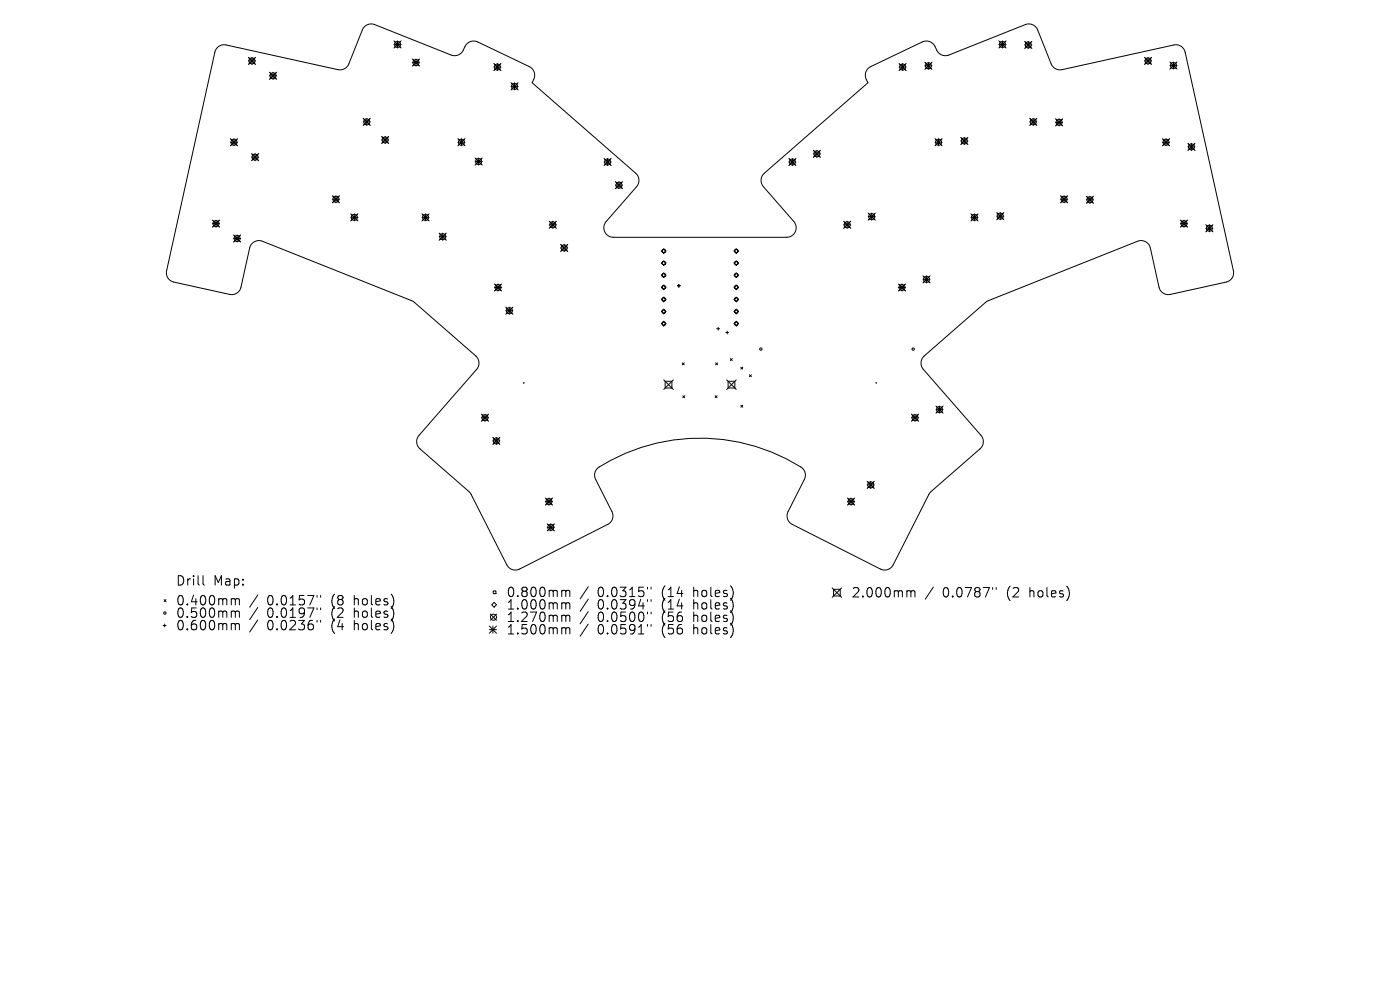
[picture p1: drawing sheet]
<svg xmlns="http://www.w3.org/2000/svg" width="297mm" height="210mm" viewBox="0 0 297 210" stroke-linecap="round" stroke-linejoin="round" font-family="sans-serif">
<defs><g id="words">
<g font-size="2.8">
<text x="37.2" y="124.5">Drill</text>
<text x="45.2" y="124.5">Map:</text>
<text x="37.2" y="128.7">0.400mm</text>
<text x="37.2" y="131.3">0.500mm</text>
<text x="56.7" y="128.7">0.0157&quot;</text>
<text x="56.7" y="131.3">0.0197&quot;</text>
<text x="70.4" y="128.7">(8</text>
<text x="70.4" y="131.3">(2</text>
<text x="75.4" y="128.7">holes)</text>
<text x="75.4" y="131.3">holes)</text>
<text x="107.3" y="126.9">0.800mm</text>
<text x="107.3" y="129.6">1.000mm</text>
<text x="126.8" y="126.9">0.0315&quot;</text>
<text x="126.8" y="129.6">0.0394&quot;</text>
<text x="140.5" y="126.9">(14</text>
<text x="140.5" y="129.6">(14</text>
<text x="147.4" y="126.9">holes)</text>
<text x="147.4" y="129.6">holes)</text>
<text x="180.5" y="127">2.000mm</text>
<text x="200" y="127">0.0787&quot;</text>
<text x="213.7" y="127">(2</text>
<text x="218.7" y="127">holes)</text>
<text x="37.2" y="134">0.600mm</text>
<text x="56.7" y="134">0.0236&quot;</text>
<text x="70.4" y="134">(4</text>
<text x="75.4" y="134">holes)</text>
<text x="107.3" y="132.2">1.270mm</text>
<text x="107.3" y="134.9">1.500mm</text>
<text x="126.8" y="132.2">0.0500&quot;</text>
<text x="126.8" y="134.9">0.0591&quot;</text>
<text x="140.5" y="132.2">(56</text>
<text x="140.5" y="134.9">(56</text>
<text x="147.4" y="132.2">holes)</text>
<text x="147.4" y="134.9">holes)</text>
</g>
</g></defs>
<g fill="none" stroke="#000" stroke-width=".21">
<path d="M46.2 10l.7-.4 1.1-.1 23.7 5.3a2.02 2.02 0 0 0 2.3-1.2l2.9-7.4a2.02 2.02 0 0 1 2.6-1l16.4 6.5a2.02 2.02 0 0 0 2.4-1l.4-1a2.02 2.02 0 0 1 2.6-.8l11.1 5.3a2.02 2.02 0 0 1 .8 2.6l-.3 .8 22 19.2a2.02 2.02 0 0 1 .2 2.8l-6.6 7.5a2.02 2.02 0 0 0-.2 2.1 2.02 2.02 0 0 0 1.8 1.1h37a2.02 2.02 0 0 0 1.7-1.2 2.02 2.02 0 0 0-.4-2.1l-6.6-7.5a2.02 2.02 0 0 1 .3-2.7l22-19.2-.3-.8a2.02 2.02 0 0 1 .9-2.7l11.1-5.3a2.02 2.02 0 0 1 2.5 1.1l.5 .9a2.02 2.02 0 0 0 2.5 .9l16.2-6.5a2.02 2.02 0 0 1 2.6 1.1l3 7.4a2.02 2.02 0 0 0 2.2 1.1l23.9-5.3a2.02 2.02 0 0 1 2.2 1.6l10.3 46.5a2.02 2.02 0 0 1-1.6 2.2l-12 2.7a2.02 2.02 0 0 1-2.2-1.6l-1.9-8.5a2.02 2.02 0 0 0-2.7-1.2l-31.8 12.7-13.4 11.6a2.02 2.02 0 0 0-.2 2.9l12.3 14.1a2.02 2.02 0 0 1-.3 2.7l-10.6 9.3-7.9 15.5a2.02 2.02 0 0 1-2.6 .7l-18.9-9.5a2.02 2.02 0 0 1-.7-2.7l3.5-7a2.02 2.02 0 0 0-.8-2.4 40.1 40.1 0 0 0-43.2 .3l-.5 .9v1.1l3.7 7.3a2.02 2.02 0 0 1-1 2.5l-18.8 9.6a2.02 2.02 0 0 1-2.6-1l-7.7-15.2-10.7-9.4a2.02 2.02 0 0 1-.2-2.9l12.3-14.1a2.02 2.02 0 0 0-.3-2.7l-13.4-11.7-31.8-12.6a2.02 2.02 0 0 0-2.7 1.4l-1.9 8.5a2.02 2.02 0 0 1-2.4 1.4l-12-2.7a2.02 2.02 0 0 1-1.4-2.4l10.3-46.3zM52.7 12.2l1.5 1.5M52.7 12.9h1.5M53.4 12.2v1.5M54.2 12.2l-1.5 1.5M57.2 15.3l1.5 1.5M57.2 16.1h1.5M57.9 15.3v1.5M58.7 15.3l-1.5 1.5M83.6 8.7l1.5 1.5M83.6 9.4h1.5M84.3 8.7v1.5"/>
<path d="M85.1 8.7l-1.5 1.5M87.5 12.5l1.5 1.5M87.5 13.3h1.5M88.2 12.5v1.5M89 12.5l-1.5 1.5M104.8 13.5l1.5 1.5M104.8 14.2h1.5M105.5 13.5v1.5M106.3 13.5l-1.5 1.5M108.4 17.6l1.5 1.5M108.4 18.3h1.5M109.2 17.6v1.5"/>
<path d="M109.9 17.6l-1.5 1.5M190.7 13.5l1.5 1.5M190.7 14.2h1.5M191.5 13.5v1.5M192.2 13.5l-1.5 1.5M196.2 13.2l1.5 1.5M196.2 14h1.5M197 13.2v1.5M197.7 13.2l-1.5 1.5M211.9 8.7l1.5 1.5M211.9 9.4h1.5M212.7 8.7v1.5"/>
<path d="M213.4 8.7l-1.5 1.5M217.4 8.8l1.5 1.5M217.4 9.5h1.5M218.1 8.8v1.5M218.9 8.8l-1.5 1.5M242.8 12.2l1.5 1.5M242.8 12.9h1.5M243.6 12.2v1.5M244.3 12.2l-1.5 1.5M248.2 13.1l1.5 1.6M248.2 13.9h1.5M248.9 13.1v1.6"/>
<path d="M249.7 13.1l-1.5 1.6M48.9 29.4l1.5 1.5M48.9 30.2h1.5M49.6 29.4v1.5M50.4 29.4l-1.5 1.5M53.4 32.6l1.5 1.5M53.4 33.3h1.5M54.1 32.6v1.5M54.9 32.6l-1.5 1.5M77 25.1l1.6 1.5M77 25.9h1.6M77.8 25.1v1.5"/>
<path d="M78.6 25.1l-1.6 1.5M80.9 28.9l1.6 1.5M80.9 29.7h1.6M81.7 28.9v1.5M82.5 28.9l-1.6 1.5M97.1 29.4l1.6 1.5M97.1 30.2h1.6M97.9 29.4v1.5M98.7 29.4l-1.6 1.5M100.8 33.5l1.5 1.5M100.8 34.3h1.5M101.5 33.5v1.5"/>
<path d="M102.3 33.5l-1.5 1.5M128.1 33.6l1.6 1.5M128.1 34.4h1.6M128.9 33.6v1.5M129.7 33.6l-1.6 1.5M130.6 38.5l1.5 1.5M130.6 39.3h1.5M131.3 38.5v1.5M132.1 38.5l-1.5 1.5M167.3 33.6l1.6 1.5M167.3 34.4h1.6M168.1 33.6v1.5"/>
<path d="M168.9 33.6l-1.6 1.5M172.5 31.9l1.6 1.5M172.5 32.6h1.6M173.3 31.9v1.5M174.1 31.9l-1.6 1.5M198.3 29.4l1.6 1.5M198.3 30.2h1.6M199.1 29.4v1.5M199.9 29.4l-1.6 1.5M203.8 29.1l1.5 1.6M203.8 29.9h1.5M204.6 29.1v1.6"/>
<path d="M205.3 29.1l-1.5 1.6M218.4 25.1l1.6 1.5M218.4 25.9h1.6M219.2 25.1v1.5M220 25.1l-1.6 1.5M223.9 25.2l1.5 1.5M223.9 26h1.5M224.7 25.2v1.5M225.4 25.2l-1.5 1.5M246.6 29.4l1.5 1.5M246.6 30.2h1.5M247.4 29.4v1.5"/>
<path d="M248.1 29.4l-1.5 1.5M252 30.4l1.5 1.5M252 31.2h1.5M252.8 30.4v1.5M253.5 30.4l-1.5 1.5M45.1 46.7l1.5 1.5M45.1 47.4h1.5M45.8 46.7v1.5M46.6 46.7l-1.5 1.5M49.5 49.8l1.6 1.6M49.5 50.6h1.6M50.3 49.8v1.6"/>
<path d="M51.1 49.8l-1.6 1.6M70.5 41.5l1.5 1.5M70.5 42.3h1.5M71.3 41.5v1.5M72 41.5l-1.5 1.5M74.4 45.4l1.5 1.5M74.4 46.1h1.5M75.2 45.4v1.5M75.9 45.4l-1.5 1.5M89.5 45.4l1.5 1.5M89.5 46.1h1.5M90.3 45.4v1.5"/>
<path d="M91 45.4l-1.5 1.5M93.2 49.5l1.5 1.5M93.2 50.2h1.5M93.9 49.5v1.5M94.7 49.5l-1.5 1.5M116.5 46.9l1.5 1.5M116.5 47.7h1.5M117.3 46.9v1.5M118 46.9l-1.5 1.5M118.9 51.8l1.5 1.6M118.9 52.6h1.5M119.7 51.8v1.6"/>
<path d="M120.4 51.8l-1.5 1.6M140.3 53.2l.5-.5 .5 .5-.5 .6zM140.3 58.4l.5-.5 .5 .5-.5 .5zM140.5 53h.6v.5h-.6zM140.5 55.5h.6v.6h-.6zM140.5 58.1h.6v.6h-.6zM140.8 55.3l.5 .5-.5 .5-.5-.5zM155.7 53.2l.5-.5 .5 .5-.5 .6zM155.7 58.4l.5-.5 .5 .5-.5 .5zM155.9 53h.6v.5h-.6zM155.9 55.5h.6v.6h-.6zM155.9 58.1h.6v.6h-.6z"/>
<path d="M156.2 55.3l.5 .5-.5 .5-.5-.5zM179 46.9l1.5 1.5M179 47.7h1.5M179.7 46.9v1.5M180.5 46.9l-1.5 1.5M184.2 45.2l1.5 1.5M184.2 46h1.5M184.9 45.2v1.5M185.7 45.2l-1.5 1.5M195.8 58.5l1.5 1.5M195.8 59.3h1.5M196.6 58.5v1.5"/>
<path d="M197.3 58.5l-1.5 1.5M206 45.4l1.5 1.5M206 46.1h1.5M206.7 45.4v1.5M207.5 45.4l-1.5 1.5M211.4 45.1l1.6 1.5M211.4 45.9h1.6M212.2 45.1v1.5M213 45.1l-1.6 1.5M225 41.5l1.5 1.5M225 42.3h1.5M225.7 41.5v1.5"/>
<path d="M226.5 41.5l-1.5 1.5M230.5 41.6l1.5 1.5M230.5 42.4h1.5M231.2 41.6v1.5M232 41.6l-1.5 1.5M250.4 46.7l1.5 1.5M250.4 47.4h1.5M251.2 46.7v1.5M251.9 46.7l-1.5 1.5M255.8 47.7l1.5 1.5M255.8 48.4h1.5M256.6 47.7v1.5"/>
<path d="M257.3 47.7l-1.5 1.5M104.9 60.2l1.5 1.5M104.9 61h1.5M105.6 60.2v1.5M106.4 60.2l-1.5 1.5M107.3 65.1l1.5 1.6M107.3 65.9h1.5M108.1 65.1v1.6M108.8 65.1l-1.5 1.6M140.3 60.9l.5-.5 .5 .5-.5 .5zM140.3 63.5l.5-.5 .5 .5-.5 .5zM140.3 66.1l.5-.5 .5 .5-.5 .5z"/>
<path d="M140.3 68.6l.5-.5 .5 .5-.5 .5zM140.5 60.7h.6v.5h-.6zM140.5 63.2h.6v.6h-.6zM140.5 65.8h.6v.6h-.6zM140.5 68.4h.6v.5h-.6zM143.7 60.6h.6M144 60.3v.6M144.7 77l.4 .4M145.1 77l-.4 .4M151.8 77l.4 .4M152 69.7h.7M152.2 77l-.4 .4"/>
<path d="M152.3 69.4v.6M154 70.5h.6M154.3 70.2v.6M154.9 76.1l.4 .4M155.3 76.1l-.4 .4M155.7 60.9l.5-.5 .5 .5-.5 .5zM155.7 63.5l.5-.5 .5 .5-.5 .5zM155.7 66.1l.5-.5 .5 .5-.5 .5zM155.7 68.6l.5-.5 .5 .5-.5 .5zM155.9 60.7h.6v.5h-.6zM155.9 63.2h.6v.6h-.6zM155.9 65.8h.6v.6h-.6z"/>
<path d="M155.9 68.4h.6v.5h-.6zM157.2 77.9l.4 .4M157.6 77.9l-.4 .4M159 79.5l.4 .4M159.4 79.5l-.4 .4M190.6 60.2l1.5 1.5M190.6 61h1.5M191.4 60.2v1.5M192.1 60.2l-1.5 1.5M102.1 87.9l1.5 1.5M102.1 88.6h1.5M102.9 87.9v1.5"/>
<path d="M103.6 87.9l-1.5 1.5M104.5 92.8l1.6 1.5M104.5 93.5h1.6M105.3 92.8v1.5M106.1 92.8l-1.6 1.5M111.1 81.2v.1M140.8 80.6l2 2M141.1 80.9h1.4v1.4h-1.4zM142.8 80.6l-2 2M144.8 84l.4 .4M145.2 84l-.4 .4M151.7 84l.4 .4"/>
<path d="M152.1 84l-.4 .4M154.2 80.6l2 2M154.5 80.9h1.4v1.4h-1.4zM156.2 80.6l-2 2M157.2 86l.4 .4M157.6 86l-.4 .4M185.9 81.2v.1M193.4 87.9l1.5 1.5M193.4 88.6h1.5M194.1 87.9v1.5M194.9 87.9l-1.5 1.5M198.6 86.1l1.5 1.5"/>
<path d="M198.6 86.9h1.5M199.3 86.1v1.5M200.1 86.1l-1.5 1.5M115.7 105.6l1.5 1.6M115.7 106.4h1.5M116.1 111.1l1.5 1.5M116.1 111.9h1.5M116.5 105.6v1.6M116.8 111.1v1.5M117.2 105.6l-1.5 1.6M117.6 111.1l-1.5 1.5M179.8 105.6l1.5 1.6"/>
<path d="M179.8 106.4h1.5M180.5 105.6v1.6M181.3 105.6l-1.5 1.6M184 102.1l1.5 1.5M184 102.9h1.5M184.7 102.1v1.5M185.5 102.1l-1.5 1.5M34.6 132.7h.6M34.8 127.2l.4 .4M34.9 132.4v.6M35.2 127.2l-.4 .4M43.1 122.1v1.7l.3 .3"/>
<path d="M49.4 127l.4 .1 .1 .2M49.4 129.6l.4 .1 .1 .2M49.4 132.3l.4 .1 .1 .2M49.9 127.3l.3-.3 .5 .1 .1 1.2M49.9 127.3v1M49.9 129.9v1.1M49.9 132.6v1M49.9 129.9l.3-.3 .5 .1 .1 1.3M49.9 132.6l.3-.3 .5 .1 .1 1.2M54.7 126.2l-1.7 2.6M54.7 128.9l-1.7 2.5M54.7 131.5l-1.7 2.6"/>
<path d="M67.3 126.3v.4M67.3 129v.3M67.3 131.6v.4M68 126.3v.4M68 129v.3M68 131.6v.4M103.8 132.8l1.5 1.5M103.8 133.6h1.5M104 130.3l1.3 1.3M104.3 128.3l.5-.5 .5 .5-.5 .5zM104.6 132.8v1.5M104.6 125.4h.6v.5h-.6z"/>
<path d="M105.3 130.3l-1.3 1.3M105.3 132.8l-1.5 1.5M119.5 125.2l.4 .1 .1 .2M119.5 127.9h.2l.3 .3M119.5 130.5l.4 .1 .1 .2M119.5 133.1h.2l.3 .3M120 125.5l.3-.3 .5 .1 .1 1.3M120 125.5v1.1M120 128.2v1M120 130.8v1M120 133.4v1.1M120 128.2l.3-.3 .5 .1 .1 1.2"/>
<path d="M120 130.8l.3-.3 .5 .1 .1 1.2M120 133.4l.3-.3 .5 .1 .1 1.3M124.8 124.5l-1.7 2.5M124.8 127.1l-1.7 2.6M124.8 129.7l-1.7 2.6M124.8 132.4l-1.7 2.6M137.4 124.6v.3M137.4 127.2v.4M137.4 129.8v.4M137.4 132.5v.4M138.1 124.6v.3M138.1 127.2v.4"/>
<path d="M138.1 129.8v.4M138.1 132.5v.4M176.5 124.7l2 2M176.8 125h1.4v1.4h-1.4zM178.5 124.7l-2 2M192.7 125.3l.4 .1 .1 .2M193.2 125.6l.3-.3 .5 .1 .1 1.2M193.2 125.6v1M198 124.5l-1.7 2.6M210.6 124.6v.4M211.3 124.6v.4"/>
<circle cx="53.4" cy="12.9" r=".64"/>
<circle cx="57.9" cy="16.1" r=".64"/>
<circle cx="84.3" cy="9.4" r=".64"/>
<circle cx="88.2" cy="13.3" r=".64"/>
<circle cx="105.5" cy="14.2" r=".64"/>
<circle cx="109.2" cy="18.3" r=".64"/>
<circle cx="191.5" cy="14.2" r=".64"/>
<circle cx="197" cy="14" r=".64"/>
<circle cx="212.7" cy="9.4" r=".64"/>
<circle cx="218.1" cy="9.5" r=".64"/>
<circle cx="243.6" cy="12.9" r=".64"/>
<circle cx="248.9" cy="13.9" r=".64"/>
<circle cx="49.6" cy="30.2" r=".64"/>
<circle cx="54.1" cy="33.3" r=".64"/>
<circle cx="77.8" cy="25.9" r=".64"/>
<circle cx="81.7" cy="29.7" r=".64"/>
<circle cx="97.9" cy="30.2" r=".64"/>
<circle cx="101.5" cy="34.3" r=".64"/>
<circle cx="128.9" cy="34.4" r=".64"/>
<circle cx="131.3" cy="39.3" r=".64"/>
<circle cx="168.1" cy="34.4" r=".64"/>
<circle cx="173.3" cy="32.6" r=".64"/>
<circle cx="199.1" cy="30.2" r=".64"/>
<circle cx="204.6" cy="29.9" r=".64"/>
<circle cx="219.2" cy="25.9" r=".64"/>
<circle cx="224.7" cy="26" r=".64"/>
<circle cx="247.4" cy="30.2" r=".64"/>
<circle cx="252.8" cy="31.2" r=".64"/>
<circle cx="45.8" cy="47.4" r=".64"/>
<circle cx="50.3" cy="50.6" r=".64"/>
<circle cx="71.3" cy="42.3" r=".64"/>
<circle cx="75.2" cy="46.1" r=".64"/>
<circle cx="90.3" cy="46.1" r=".64"/>
<circle cx="93.9" cy="50.2" r=".64"/>
<circle cx="117.3" cy="47.7" r=".64"/>
<circle cx="119.7" cy="52.6" r=".64"/>
<circle cx="179.7" cy="47.7" r=".64"/>
<circle cx="184.9" cy="46" r=".64"/>
<circle cx="196.6" cy="59.3" r=".64"/>
<circle cx="206.7" cy="46.1" r=".64"/>
<circle cx="212.2" cy="45.9" r=".64"/>
<circle cx="225.7" cy="42.3" r=".64"/>
<circle cx="231.2" cy="42.4" r=".64"/>
<circle cx="251.2" cy="47.4" r=".64"/>
<circle cx="256.6" cy="48.4" r=".64"/>
<circle cx="105.6" cy="61" r=".64"/>
<circle cx="108.1" cy="65.9" r=".64"/>
<circle cx="161.4" cy="74.1" r=".25"/>
<circle cx="191.4" cy="61" r=".64"/>
<circle cx="193.7" cy="74.1" r=".25"/>
<circle cx="102.9" cy="88.6" r=".64"/>
<circle cx="105.3" cy="93.5" r=".64"/>
<circle cx="194.1" cy="88.6" r=".64"/>
<circle cx="199.3" cy="86.9" r=".64"/>
<circle cx="116.5" cy="106.4" r=".64"/>
<circle cx="116.8" cy="111.9" r=".64"/>
<circle cx="180.5" cy="106.4" r=".64"/>
<circle cx="184.7" cy="102.9" r=".64"/>
<circle cx="35" cy="130" r=".25"/>
<circle cx="104.7" cy="130.9" r=".64"/>
</g>
<use href="#words"/>
</svg>
